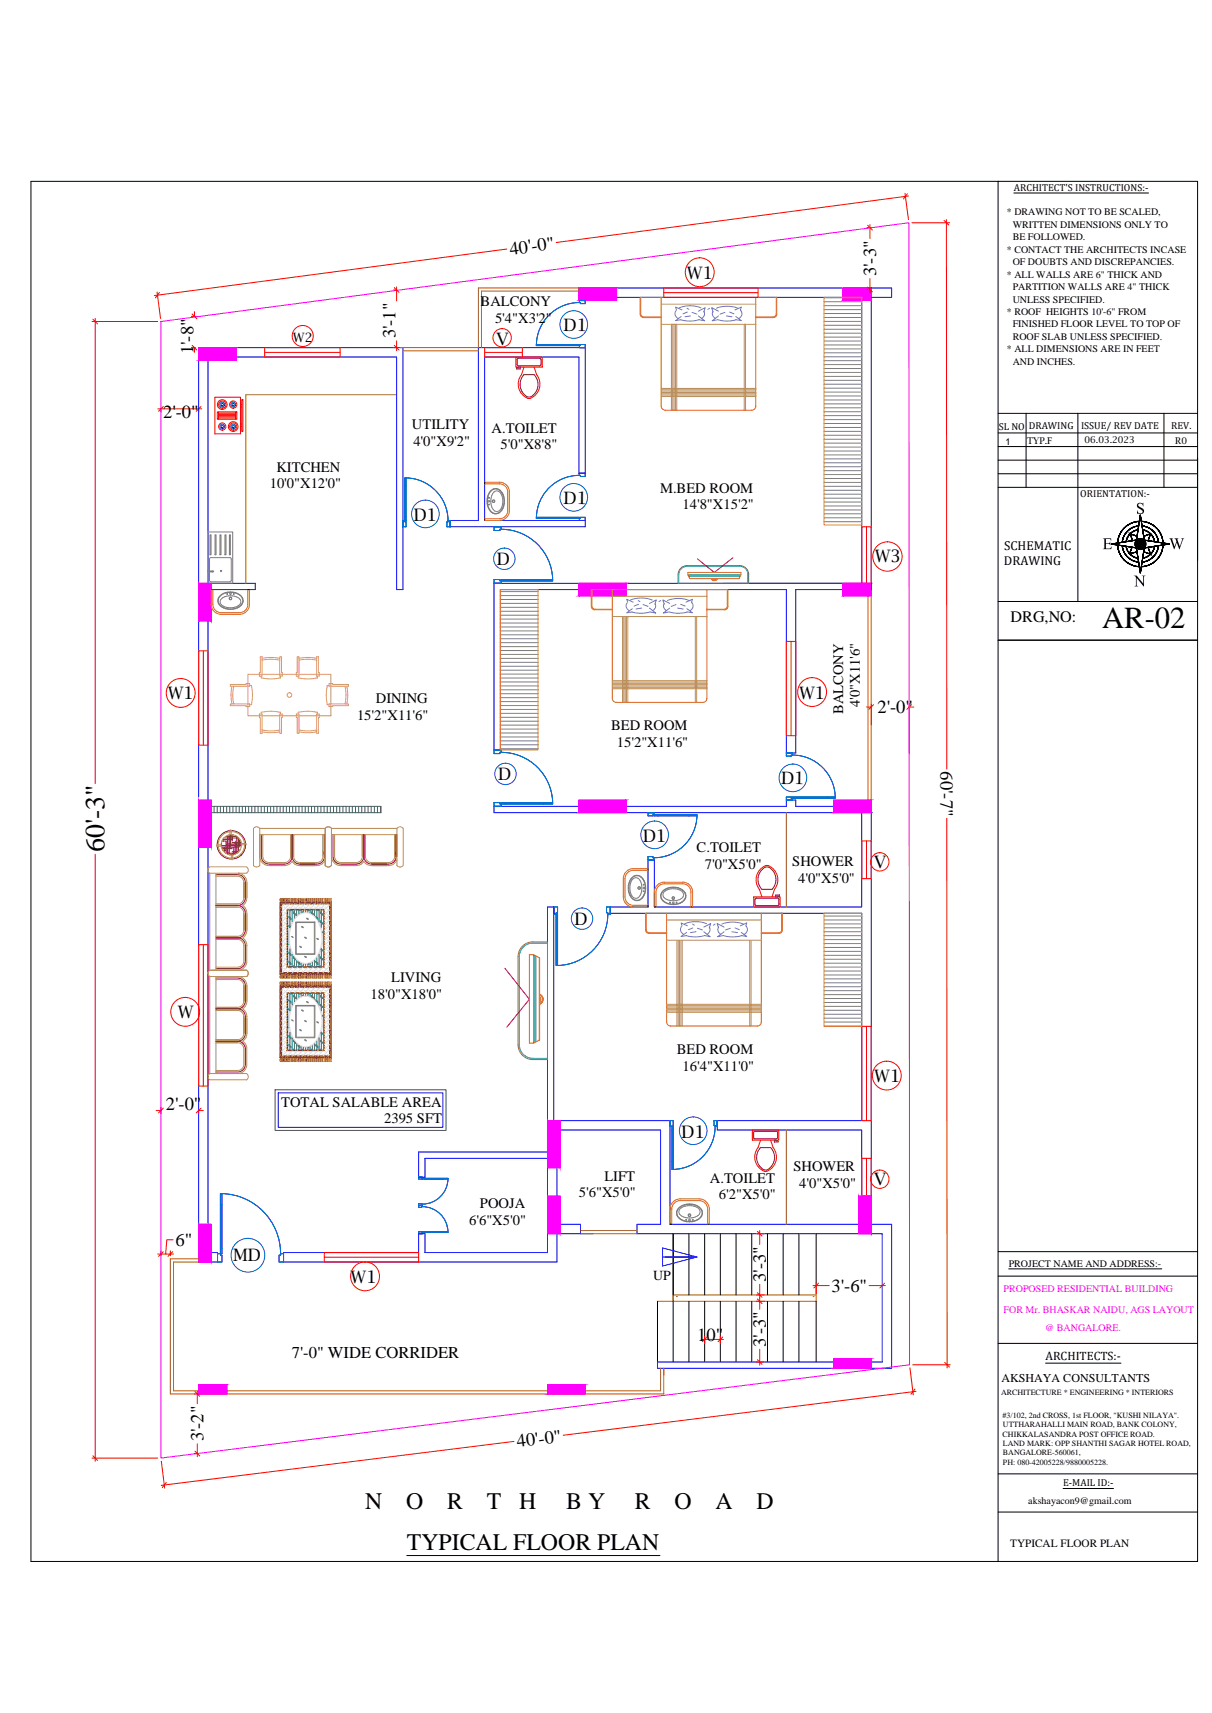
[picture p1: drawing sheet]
<svg xmlns="http://www.w3.org/2000/svg" width="841mm" height="1189mm" viewBox="0 0 841 1189" stroke-linecap="round" stroke-linejoin="round" font-family="sans-serif">
<defs><g id="words">
<text font-size="21.3" x="765" y="436">AR-02</text>
<text font-size="19.3" x="72" y="592" transform="rotate(-90 72 592)">60'-3&quot;</text>
<g font-size="16.5">
<text x="254" y="1047">N</text>
<text x="282" y="1047">O</text>
<text x="310" y="1047">R</text>
<text x="338" y="1047">T</text>
<text x="360" y="1047">H</text>
<text x="393" y="1047">B Y</text>
<text x="441" y="1047">R</text>
<text x="468" y="1047">O</text>
<text x="497" y="1047">A</text>
<text x="525" y="1047">D</text>
<text x="282" y="1076">TYPICAL FLOOR PLAN</text>
</g>
<g font-size="12.9">
<text x="354" y="177" transform="rotate(-7 354 177)">40'-0&quot;</text>
<text x="608" y="192" transform="rotate(-90 608 192)">3'-3&quot;</text>
<text x="275" y="235" transform="rotate(-90 275 235)">3'-1&quot;</text>
<text x="134" y="246" transform="rotate(-90 134 246)">1'-8&quot;</text>
<text x="113" y="290">2'-0&quot;</text>
<text x="609" y="495">2'-0&quot;</text>
<text x="653" y="535" transform="rotate(90 653 535)">60'-7&quot;</text>
<text x="115" y="771">2'-0&quot;</text>
<text x="122" y="865">6&quot;</text>
<text x="531" y="890" transform="rotate(-90 531 890)">3'-3&quot;</text>
<text x="577" y="896">3'-6&quot;</text>
<text x="484" y="931">10&quot;</text>
<text x="531" y="935" transform="rotate(-90 531 935)">3'-3&quot;</text>
<text x="141" y="1000" transform="rotate(-90 141 1000)">3'-2&quot;</text>
<text x="359" y="1004" transform="rotate(-7 359 1004)">40'-0&quot;</text>
</g>
<g font-size="11.9">
<text x="477" y="194">W1</text>
<text x="391" y="230" transform="rotate(1 391 230)">D1</text>
<text x="344" y="239">V</text>
<text x="391" y="350" transform="rotate(1 391 350)">D1</text>
<text x="287" y="362" transform="rotate(-1 287 362)">D1</text>
<text x="607" y="390">W3</text>
<text x="345" y="392">D</text>
<text x="116" y="485">W1</text>
<text x="554" y="485">W1</text>
<text x="346" y="542">D</text>
<text x="542" y="544" transform="rotate(1 542 544)">D1</text>
<text x="446" y="584" transform="rotate(-1 446 584)">D1</text>
<text x="607" y="602">V</text>
<text x="399" y="642">D</text>
<text x="123" y="707">W</text>
<text x="607" y="751">W1</text>
<text x="473" y="790" transform="rotate(-1 473 790)">D1</text>
<text x="607" y="822">V</text>
<text x="162" y="875">MD</text>
<text x="243" y="890">W1</text>
</g>
<text font-size="11.5" x="203" y="942">7'-0&quot; WIDE CORRIDER</text>
<text font-size="11.2" x="701" y="432">DRG,NO:</text>
<g font-size="10.1">
<text x="334" y="213">BALCONY</text>
<text x="344" y="224">5'4&quot;X3'2&quot;</text>
<text x="286" y="298">UTILITY</text>
<text x="341" y="300">A.TOILET</text>
<text x="287" y="309">4'0&quot;X9'2&quot;</text>
<text x="347" y="312">5'0&quot;X8'8&quot;</text>
<text x="192" y="327">KITCHEN</text>
<text x="187" y="339">10'0&quot;X12'0&quot;</text>
<text x="458" y="342">M.BED ROOM</text>
<text x="474" y="353">14'8&quot;X15'2&quot;</text>
<text x="261" y="488">DINING</text>
<text x="597" y="491" transform="rotate(-90 597 491)">4'0&quot;X11'6&quot;</text>
<text x="585" y="496" transform="rotate(-90 585 496)">BALCONY</text>
<text x="248" y="499">15'2&quot;X11'6&quot;</text>
<text x="424" y="507">BED ROOM</text>
<text x="428" y="518">15'2&quot;X11'6&quot;</text>
<text x="483" y="591">C.TOILET</text>
<text x="489" y="603">7'0&quot;X5'0&quot;</text>
<text x="550" y="601">SHOWER</text>
<text x="554" y="613">4'0&quot;X5'0&quot;</text>
<text x="271" y="682">LIVING</text>
<text x="257" y="693">18'0&quot;X18'0&quot;</text>
<text x="470" y="732">BED ROOM</text>
<text x="474" y="743">16'4&quot;X11'0&quot;</text>
<text x="195" y="768">TOTAL SALABLE AREA</text>
<text x="267" y="779">2395 SFT</text>
<text x="551" y="813">SHOWER</text>
<text x="419" y="820">LIFT</text>
<text x="493" y="821">A.TOILET</text>
<text x="555" y="824">4'0&quot;X5'0&quot;</text>
<text x="402" y="831">5'6&quot;X5'0&quot;</text>
<text x="499" y="832">6'2&quot;X5'0&quot;</text>
<text x="333" y="839">POOJA</text>
<text x="326" y="850">6'6&quot;X5'0&quot;</text>
</g>
<text font-size="9.7" x="453" y="888">UP</text>
<g font-size="8.9">
<text x="203" y="237">W2</text>
<text x="697" y="382">SCHEMATIC</text>
<text x="697" y="392">DRAWING</text>
</g>
<text font-size="8.4" x="726" y="944">ARCHITECTS:-</text>
<text font-size="8.3" x="695" y="959">AKSHAYA CONSULTANTS</text>
<text font-size="7.8" x="701" y="1073">TYPICAL FLOOR PLAN</text>
<g font-size="7">
<text x="704" y="132">ARCHITECT'S INSTRUCTIONS:-</text>
<text x="693" y="298">SL NO</text>
<text x="714" y="298">DRAWING</text>
<text x="750" y="298">ISSUE/ REV DATE</text>
<text x="813" y="298">REV.</text>
<text x="750" y="345">ORIENTATION:-</text>
<text x="738" y="1031">E-MAIL ID:-</text>
</g>
<g font-size="6.9">
<text x="699" y="149">* DRAWING NOT TO BE SCALED,</text>
<text x="703" y="158">WRITTEN DIMENSIONS ONLY TO</text>
<text x="703" y="167">BE FOLLOWED.</text>
<text x="699" y="175">* CONTACT THE ARCHITECTS INCASE</text>
<text x="703" y="184">OF DOUBTS AND DISCREPANCIES.</text>
<text x="699" y="193">* ALL WALLS ARE 6&quot; THICK AND</text>
<text x="703" y="201">PARTITION WALLS ARE 4&quot; THICK</text>
<text x="703" y="210">UNLESS SPECIFIED.</text>
<text x="699" y="219">* ROOF HEIGHTS 10'-6&quot; FROM</text>
<text x="703" y="227">FINISHED FLOOR LEVEL TO TOP OF</text>
<text x="703" y="236">ROOF SLAB UNLESS SPECIFIED.</text>
<text x="699" y="245">* ALL DIMENSIONS ARE IN FEET</text>
<text x="703" y="253">AND INCHES.</text>
<text x="700" y="879">PROJECT NAME AND ADDRESS:-</text>
<text x="714" y="1044">akshayacon9@gmail.com</text>
</g>
<g font-size="6.9" fill="#f0f">
<text x="696" y="897">PROPOSED RESIDENTIAL BUILDING</text>
<text x="696" y="911">FOR Mr. BHASKAR NAIDU, AGS LAYOUT</text>
<text x="725" y="924">@ BANGALORE.</text>
</g>
<text font-size="6.6" x="698" y="309">1</text>
<g font-size="6.4">
<text x="713" y="308">TYP.F</text>
<text x="753" y="308">06.03.2023</text>
<text x="815" y="308">R0</text>
</g>
<g font-size="5.5">
<text x="695" y="969">ARCHITECTURE * ENGINEERING * INTERIORS</text>
<text x="696" y="984">#3/102, 2nd CROSS, 1st FLOOR, &quot;KUSHI NILAYA&quot;.</text>
<text x="696" y="991">UTTHARAHALLI MAIN ROAD, BANK COLONY,</text>
<text x="696" y="997">CHIKKALASANDRA POST OFFICE ROAD.</text>
<text x="696" y="1003">LAND MARK: OPP SHANTHI SAGAR HOTEL ROAD,</text>
<text x="696" y="1010">BANGALORE-560061,</text>
<text x="696" y="1017">PH: 080-42005228/9880005228.</text>
</g>
</g></defs>
<!-- layer: WAL -->
<g fill="none" stroke="#f00" stroke-width=".69">
<path d="M628 134l2 18M630 136l-244 32M602 158h1M604 156v10M633 155h26M657 152v382M352 173l-245 32M275 199v10M604 193v10M109 203l2 18M133 220h3M135 216v4"/>
<path d="M273 201h2M602 201h.1M64 223h45M66 221v323M275 237v6M133 241h3M135 241v4M273 241h2M109 284h31M112 283v3M138 283v3M601 491h4"/>
<path d="M605 489v14M631 489v34M631 491h3M657 568v381M66 593v421M108 771h4M112 768v5M138 772v1M138 771h3M525 856h5M527 854v10M109 870h11"/>
<path d="M112 868v4M118 868v4M120 860h-4l-1 10M525 899h5M527 891v18M525 903h5M487 930h15M489 927v5M500 927v5M527 936v11M525 945h5M631 949l3 19"/>
<path d="M659 947h-26M135 967h1M137 965v9M636 966l-245 30M64 1012h45M112 1014l2 19M135 1009h.1M137 1002v9M357 1000l-245 31"/>
</g>
<!-- layer: A_DIMENSION -->
<g fill="none" stroke="#f00" stroke-width=".69">
<path d="M630 134l-3 4M602 156l3 4M655 153l3 3M274 200l3 3M602 199l3 4M111 203l-3 4M133 218l4 3M64 222l4 3M133 240l4 3M274 240l3 3M113 282l-3 3M140 282l-4 3"/>
<path d="M606 489l-3 3M633 489l-4 3M113 769l-3 3M140 769l-4 3M526 855l3 3M113 869l-3 3M120 869l-3 3M526 897l3 3M568 891l-3 3M614 891l-3 3M526 901l3 4M491 928l-4 3"/>
<path d="M501 928l-3 3M526 944l3 3M656 946l3 3M135 966l4 3M635 964l-3 4M64 1010l4 4M135 1007l4 3M115 1029l-2 3"/>
</g>
<!-- layer: WAL -->
<g fill="none" stroke="#00f" stroke-width=".69">
<path d="M598 206h-192v3h-4v-9h217v6h-14M598 207v198M605 201v208h-53v114h-6v-114h-199v111h-4v-115h262M144 241h.1M332 241h74v88h-4v-81h-66v113h70v5h-94v-5h20zM402 361h.1M144 405v-157h131v161h5v-168h-142v312M144 409h.1M144 405h.1M144 405h33v4h-33M144 409v151M138 557v319h13v-7h-7v-305"/>
<path d="M605 564h.1M384 634v-5h-4v240h-85v-13h-4v13h-94v7h189v-20h26M384 634h.1M384 634v144h81v72h133v-66h-100v-6h100v-144h-174v-5h26v-32h4v32h144v-65h-255v-4h203v-5h6v5h53v290h14v100h-163v-5h156v-89h-170v-6h16v-66h-72v66h17v6M193 758h114v24h-114zM380 800h-89v17h4v-13h85M460 872v-6l24 6h-24v7l24-7h-23"/>
</g>
<!-- layer: 0 -->
<path d="M275 274h-104v131" fill="none" stroke="#959500" stroke-width=".69"/>
<!-- layer: WAL -->
<g fill="none" stroke="#397247" stroke-width=".69">
<path d="M144 560h120v4h-120M149 560v4M151 560v4M153 560v4M155 560v4M157 560v4M159 560v4M162 560v4M164 560v4M166 560v4M168 560v4M170 560v4"/>
<path d="M173 560v4M175 560v4M177 560v4M179 560v4M181 560v4M183 560v4M186 560v4M188 560v4M190 560v4M192 560v4M194 560v4M197 560v4"/>
<path d="M199 560v4M201 560v4M203 560v4M205 560v4M207 560v4M210 560v4M212 560v4M214 560v4M216 560v4M218 560v4M221 560v4M223 560v4"/>
<path d="M225 560v4M227 560v4M229 560v4M231 560v4M234 560v4M236 560v4M238 560v4M240 560v4M242 560v4M244 560v4M247 560v4M249 560v4"/>
<path d="M251 560v4M253 560v4M255 560v4M258 560v4M260 560v4M262 560v4M264 560v4M191 756h119v29h-119z"/>
</g>
<!-- layer: 0 -->
<g fill="none" stroke="#b85c00" stroke-width=".69">
<path d="M402 200h-70v41h-55M402 202h-68v39M280 243h52M602 409v151M605 409v151M546 564v65M546 784v66M403 856h39M403 854h39M138 874h-20v93h343v-17M138 876h-18v89h338v-15M469 900h.1"/>
<path d="M564 900h.1M566 899h-99v4M566 898v5h-110"/>
</g>
<!-- layer: WAL -->
<g fill="none" stroke="#000" stroke-width=".69">
<path d="M467 856v89M478 856v43M489 856v43M500 856v43M511 856v43M522 856v43M533 856v43M543 856v43M554 856v43M566 856v42M456 903v42M478 903v42"/>
<path d="M489 903v42M500 903v42M511 903v42M522 903v42M533 903v42M543 903v42M554 903v42M566 903v42"/>
</g>
<!-- layer: FURN -->
<g fill="none" stroke="#5c8ab8" stroke-width=".69">
<path d="M469 216a4 4 0 0 0 2 5M473 220l-4 3 4-1M473 215l-4-2v2M477 214l1 1M477 217l-3 1M479 219l-4 1M480 217l4 1M485 216l4-2-1 3M485 219l4 4a13 13 0 0 0-8 0h-4l-5-1M486 214a20 20 0 0 0-15 0M488 216l1 1a4 4 0 0 1-2 4M492 214l-1 1"/>
<path d="M495 216l-1 1a4 4 0 0 0 2 4M497 214a20 20 0 0 1 15 0M499 216l-5-2 1 3M499 219l-5 4a13 13 0 0 1 8 0h5l4-1M503 217l-3 1M504 219l4 1M506 217l3 1M510 215l4-2v3a4 4 0 0 1-1 5M511 220l3 3-3-1M435 418a4 4 0 0 0 2 6M439 418l-4-2 1 2M443 417l1 1"/>
<path d="M443 419l-3 2M446 420l4 1M451 419l4-3-1 3M453 416a21 21 0 0 0-16 1M455 419a4 4 0 0 1-2 5M458 417l-1 1M461 419a4 4 0 0 0 1 5M463 417a20 20 0 0 1 15 0M465 419l-5-3 1 3M469 420l-3 1M472 419l3 2M476 418l4-2v2"/>
<path d="M480 418a4 4 0 0 1-1 6M439 422l-4 3h4M445 422l-4 1M451 422l4 3a19 19 0 0 0-10 1l-7-1M465 422l-5 3a20 20 0 0 1 11 1l6-1M470 422l4 1M477 422l3 3h-3M473 643a4 4 0 0 0 1 6M476 647l-3 3 3-1M477 643l-4-2v2M481 641l1 1M481 644l-3 1"/>
<path d="M483 647h-4M484 644l3 1M488 643l5-2-1 3M488 647l5 3a19 19 0 0 0-11 0l-6-1M490 641a20 20 0 0 0-15 0M492 644h1a4 4 0 0 1-2 4M496 641l-1 1M499 644h-1a4 4 0 0 0 2 4M501 641a20 20 0 0 1 15 1M502 643l-4-2 1 3M502 647l-4 3a20 20 0 0 1 10 0l7-1M507 644l-4 1"/>
<path d="M508 647h4M510 644l3 1M514 643l4-2v2a4 4 0 0 1-2 6M514 647l4 3-4-1"/>
</g>
<g fill="none" stroke="#dd6e00" stroke-width=".69">
<path d="M445 206v12v1l2 1h12M459 206v76v2l3 1h60M524 206v76l-1 2-1 1M539 206v12l-1 1-2 1M459 220h-12h-2l-1-2v-12h95v12l-1 2h-1h-13M524 220h12M336 335h11a7 7 0 0 1 6 7v12a7 7 0 0 1-6 7h-11M336 336h11a6 6 0 0 1 5 6v12a6 6 0 0 1-5 6h-11M147 409v10a7 7 0 0 0 6 7h13a7 7 0 0 0 7-7M148 409v10a6 6 0 0 0 5 6h13a6 6 0 0 0 6-6v-10M173 409v10M411 409v11l1 2 1 1h12"/>
<path d="M425 409v76M491 409v76l-1 1-2 1h-60h-2l-1-2M505 409v11l-1 2-2 1h-11M410 421v-12h95v12M410 421l1 1 1 1h13M505 421v1l-2 1h-12M439 603h11M439 603a7 7 0 0 0-6 7v13a7 7 0 0 0 6 6h11M450 604h-11a6 6 0 0 0-5 6v13a6 6 0 0 0 5 5M439 628h11M448 634v11M454 629v-10a7 7 0 0 1 7-7h13a7 7 0 0 1 7 7v10"/>
<path d="M455 629v-10a6 6 0 0 1 6-6h13a6 6 0 0 1 5 6v10M463 634v75v2l2 1h60M528 634v75l-1 2-1 1M542 634v11M448 645l1 2h1h13M463 648h-13l-1-1-1-2v-11h95v12l-1 1-1 1M528 648h12M542 645v2h-1h-13M465 850v-11a7 7 0 0 1 7-7h13a7 7 0 0 1 7 7v11M466 850v-11a6 6 0 0 1 6-6h13a6 6 0 0 1 6 6v11"/>
</g>
<g fill="none" stroke="#b88a5c" stroke-width=".69">
<path d="M459 211h65M459 225h65M466 225v60M467 225v60M468 225v60M469 225v60M470 225v60M516 225v60M517 225v60M459 270h65M459 271h65M459 272h65"/>
<path d="M459 273h65M459 274h65M459 275h65M425 414h66M425 428h66M432 428v59M433 428v59M434 428v59M435 428v59M436 428v59M482 428v59M483 428v59"/>
<path d="M425 472h66M425 473h66M425 474h66M425 475h66M425 476h66M425 477h66M425 478h66M463 638h65M463 653h65M470 653v59M471 653v59M472 653v59"/>
<path d="M473 653v59M520 653v59M521 653v59M463 697h65M463 698h65M463 699h65M463 700h65M463 701h65M463 702h65M463 703h65"/>
</g>
<!-- layer: Furniture -->
<g fill="none" stroke="#004a95" stroke-width=".69">
<circle cx="154" cy="296" r="1.7"/>
<circle cx="154" cy="281" r="1.7"/>
<circle cx="154" cy="296" r=".8"/>
<circle cx="154" cy="281" r=".8"/>
<circle cx="162" cy="296" r="1.7"/>
<circle cx="162" cy="281" r="1.7"/>
<circle cx="162" cy="296" r=".8"/>
<circle cx="162" cy="281" r=".8"/>
</g>
<!-- layer: dim -->
<g fill="none" stroke="#f00" stroke-width=".69">
<path d="M358 248h18v7h-18zM364 255l-2 5M371 255l1 5a10 10 0 0 1-5 17 11 11 0 0 1-5-17M149 276h18v25h-18zM168 277h1v22h-1zM151 286h13v5h-13zM152 286v5M152 290h12M152 289h12M152 288h12M152 287h12M164 286v5"/>
<path d="M167 294h1M167 296h1M167 282h1M167 281h1M523 622h18v7h-18zM529 622l-2-5a10 10 0 0 1 6-16 10 10 0 0 1 4 16l-1 5M522 784h18v7h-18zM528 791l-2 5a10 10 0 0 0 6 17 11 11 0 0 0 4-17l-1-5"/>
<circle cx="154" cy="281" r="2.5"/>
<circle cx="154" cy="296" r="2.5"/>
<circle cx="154" cy="281" r="3"/>
<circle cx="162" cy="296" r="2.5"/>
<circle cx="162" cy="281" r="2.5"/>
<circle cx="162" cy="296" r="3"/>
</g>
<!-- layer: Furniture -->
<g fill="none" stroke="#808080" stroke-width=".69">
<path d="M144 369h17v36h-17zM146 371v14zM149 371h1v14h-1zM153 371v14zM156 371h1v14h-1zM159 371h1v14h-1zM144 396h3v1h-3zM147 396h1v1h-1zM159 387h-13l-1 1 1 16h13M160 387v1v15v1"/>
<circle cx="153" cy="396" r=".4"/>
</g>
<!-- layer: WINDOWS -->
<g fill="none" stroke="#f00" stroke-width=".69">
<path d="M461 200h65v6h-65zM461 203h65M184 241h52v7h-52zM184 245h52M336 241h26v7h-26zM336 245h26M598 366h7v39h-7zM601 366v39M138 452h6v65h-6zM141 452v65M546 445h6v66h-6zM549 445v66"/>
<path d="M598 584h7v26h-7zM601 584v26M138 656h6v98h-6zM141 656v98M598 712h7v66h-7zM601 712v66M598 804h7v26h-7zM601 804v26M225 869h66v7h-66zM225 873h66"/>
<circle cx="486" cy="189" r="10"/>
<circle cx="210" cy="233" r="7"/>
<circle cx="348" cy="234" r="6"/>
<circle cx="616" cy="386" r="10"/>
<circle cx="125" cy="481" r="10"/>
<circle cx="564" cy="480" r="10"/>
<circle cx="611" cy="598" r="6"/>
<circle cx="129" cy="702" r="10"/>
<circle cx="615" cy="746" r="10"/>
<circle cx="611" cy="818" r="6"/>
<circle cx="253" cy="886" r="10"/>
</g>
<!-- layer: COL -->
<g fill="none" stroke="#950025" stroke-width=".69">
<path d="M360 254h14M360 249h14M360 249l-1 1v3l1 1M360 255h-2v1h3v-1M375 249v4v1M364 260h7a9 9 0 0 1-4 16 9 9 0 0 1-3-16zM529 617a9 9 0 0 1 3-15 9 9 0 0 1 4 15M529 617h7M524 624v4M524 624l1-1h15l1 1M524 628l1 1h15l1-1M538 622v-1h3v1h-2"/>
<path d="M540 624v4M523 790v-4l1-1h15l1 1v4M537 791v2h3v-1h-2v-1M540 789l-1 1h-15l-1-1M533 812a10 10 0 0 0 2-16h-7a9 9 0 0 0 3 16h2"/>
</g>
<!-- layer: A-FURN-FIXT -->
<g fill="none" stroke="#dd8a6e" stroke-width=".69">
<path d="M181 456h1v13h-2v-2h1zM182 458l6-1 6 1M182 457l6-1 6 1M194 456h1v11h1v2h-2zM206 456h1v13h-1v-2zM207 458l7-1 6 1M207 457l7-1 6 1M220 456h1v11h1v2h-2zM160 475h11v-1h2v2h-13zM161 476l-1 6 1 7M162 476v6v7M172 468h58v29h-58z"/>
<path d="M173 476h2a35 35 0 0 1 0 13h-2M181 469v2a33 33 0 0 0 14 0v-2M207 469v2a33 33 0 0 0 13 0v-2M228 474h3v1h11v1h-14zM228 476h-1a33 33 0 0 0 0 13h1M239 476l1 6-1 7M241 476v6v7M160 489h13v1h-2h-11zM180 496h2v13h-1v-11h-1zM181 496v-2a33 33 0 0 1 14 0v2M194 496h2v2h-1v11h-1zM206 496h1v13h-1v-11z"/>
<path d="M207 496v-2a33 33 0 0 1 13 0v2M220 496h2v2h-1v11h-1zM228 489h14v1h-11h-3zM182 507h6h6M182 508l6 1 6-1M207 507h7h6M207 508l7 1 6-1"/>
<circle cx="201" cy="482" r="1.6"/>
</g>
<!-- layer: door -->
<g fill="none" stroke="#006edd" stroke-width=".69">
<path d="M402 209h4v2h-3v-1h-1zM402 210a30 30 0 0 0-30 29M372 239h30v2h4v-2h-3v1h-31zM378 239v1M378 239h21M399 239v1M281 332h1v29h-2v5h2v-4h-1zM281 337h1M281 337v22M282 332a30 30 0 0 1 29 29M402 329h4v2h-3v-1h-1zM402 330a30 30 0 0 0-30 29"/>
<path d="M281 359h1M372 359h30v2h4v-2h-3v1h-31zM378 359h21M378 359v1M399 359v1M310 362h1v-1h1v5h-2zM343 366h5v1h-1v1h-4zM348 367a36 36 0 0 1 36 35M343 402v3h5v-3h36v1h-37v-1zM351 402v1M351 403h26M377 402v1"/>
<path d="M343 520h5v2h-1v1h-4zM348 522a36 36 0 0 1 36 35M546 523h4v1h-1v1h-3zM550 524a30 30 0 0 1 30 29M343 557v3h5v-3h36v1h-37v-1zM351 557h26M351 557v1M377 557v1M546 553v2h4v-2h30v1h-31v-1zM552 553h22M552 553v1M574 553v1"/>
<path d="M450 564v2h3v-1h31v1h-30v-2zM457 566h21M457 565v1M478 565v1M484 566a30 30 0 0 1-30 29M450 595h3h1v2h-4zM384 629v5h3v36h-1v-37h1v-4zM386 638h1M387 638v26M421 629h3v5h-2v-1h-1zM422 634a36 36 0 0 1-35 36M386 664h1"/>
<path d="M465 778v4h2v30h-1v-31h1v-3zM495 778h3v4h-2v-1h-1zM466 785h1M467 785v21M496 782a30 30 0 0 1-29 30M291 817v1h2h18h-18v-1zM295 818h13M295 818h.1M308 818h.1M311 818a18 18 0 0 1-18 18M466 806h1M153 828h1v42h-3v6h3v-5h-1z"/>
<path d="M153 836h1M154 836v30M154 828a42 42 0 0 1 41 42M291 837h2M293 836v1M293 836l-2-1v3l2-1M293 837a18 18 0 0 1 18 18M291 855v1h2v-1h18zM295 855h.1M308 855h.1M153 866h1M194 871h1v-1h2v6h-3z"/>
<circle cx="398" cy="225" r="10"/>
<circle cx="295" cy="357" r="10"/>
<circle cx="398" cy="345" r="10"/>
<circle cx="350" cy="388" r="7"/>
<circle cx="351" cy="537" r="7"/>
<circle cx="550" cy="540" r="10"/>
<circle cx="454" cy="579" r="10"/>
<circle cx="404" cy="638" r="7"/>
<circle cx="481" cy="785" r="10"/>
<circle cx="172" cy="871" r="12"/>
</g>
<!-- layer: DWV -->
<path d="M519 399v6M520 399a6 6 0 0 0-7-6h-36a6 6 0 0 0-6 6v6M370 654h10M370 654a10 10 0 0 0-10 10M360 664v61a10 10 0 0 0 10 10h10" fill="none" stroke="#955d4a" stroke-width=".69"/>
<path d="M477 393a6 6 0 0 0-6 6v6M477 393h36M477 399h37M478 400h36M513 393a6 6 0 0 1 6 6M519 399v6M380 655h-10a9 9 0 0 0-10 9v61M370 663v61M371 663v61M372 663v60M360 725a9 9 0 0 0 10 9M370 735h10" fill="none" stroke="#00b88a" stroke-width=".69"/>
<path d="M509 387l-13 10-12-9M170 612v11M350 672l17 22-15 19M170 684v11" fill="none" stroke="#b8002e" stroke-width=".69"/>
<g fill="none" stroke="#dd6e00" stroke-width=".69">
<path d="M477 397h37v2l-1 3h-34l-2-3zM479 401h34M494 402a2.3 2.3 0 0 0 2 1 2.3 2.3 0 0 0 2-1M494 402a2.1 2.1 0 0 0 2 1 2.1 2.1 0 0 0 2-1M494 402h.1M494 402v1M495 402v1M495 402h1h1M495 403h.1M495 402h1h-1M495 402h1M496 403h.1"/>
<path d="M496 402h.1M497 403h.1M497 402v1M497 402h.1M367 663h3l4 2v57l-4 2h-3zM374 665v57M374 690h1M374 697h1M374 690a4 4 0 0 1 3 3 4 4 0 0 1-3 4M375 690a3 3 0 0 1 1 3 3 3 0 0 1-1 4M375 692v1v2M375 692l-1 2"/>
<path d="M375 696h1M375 695l-1-1 1 1M375 692l-1 2 1-1M375 691h1M375 694h-1h1M375 693l-1 1 1-1M376 696h.1M376 691h.1M376 695h.1M376 692h.1M376 695h1M376 692h1"/>
<path d="M376 693h1M376 694h1"/>
</g>
<g fill="none" stroke="#808080" stroke-width=".69">
<path d="M471 405h48M202 579v15M224 579v15M251 579v15M274 579v15M208 599h12M258 599h12M169 612v11M150 629h15M169 634v12M150 652h15M380 654v81"/>
<path d="M169 684v11M150 701h15M169 706v11M150 724h15"/>
</g>
<!-- layer: POI -->
<g fill="none" stroke="#808080" stroke-width=".69">
<path d="M339 348h.1M339 346h.1M339 350h.1M340 341a5 5 0 0 1 5-2 5 5 0 0 1 4 4 9 9 0 0 1-5 14 7 7 0 0 1-6-9v-4zM341 341a5 5 0 0 1 5-1 5 5 0 0 1 3 4 9 9 0 0 1-4 12 6 6 0 0 1-7-6l1-6zM343 341a4 4 0 0 1 6 4 8 8 0 0 1-4 10 8 8 0 0 1-4-10zM153 413a10 10 0 0 1 16 3 7 7 0 0 1-7 7 8 8 0 0 1-11-6v-2zM153 413a11 11 0 0 1 15 2 6 6 0 0 1-6 8 8 8 0 0 1-11-6l1-2zM154 416a10 10 0 0 1 13 0 5 5 0 0 1-6 6 7 7 0 0 1-8-4zM160 415h.1M160 411h.1M162 412h.1"/>
<path d="M438 609a5 5 0 0 1 6-1 5 5 0 0 1 4 5 9 9 0 0 1-5 12 7 7 0 0 1-7-7v-5zM438 610a5 5 0 0 1 5-2 5 5 0 0 1 4 4 10 10 0 0 1-3 12 6 6 0 0 1-8-6l1-5zM439 610a4 4 0 0 1 6 3 8 8 0 0 1-4 11 8 8 0 0 1-3-12zM447 614h.1M447 619h.1M460 618a10 10 0 0 1 16 3 7 7 0 0 1-7 7 8 8 0 0 1-11-6l1-2zM460 618a10 10 0 0 1 16 3 6 6 0 0 1-7 6 8 8 0 0 1-10-6zM461 619a10 10 0 0 1 13 1 5 5 0 0 1-5 5 7 7 0 0 1-9-4zM469 627h.1M471 839a11 11 0 0 1 16 1 6 6 0 0 1-5 8 10 10 0 0 1-13-5v-2zM471 839a11 11 0 0 1 16 1 6 6 0 0 1-5 7 9 9 0 0 1-12-5zM472 839a10 10 0 0 1 13 1 5 5 0 0 1-5 5 8 8 0 0 1-9-4z"/>
<path d="M478 844a.9 .9 0 0 1 0-1 .9 .9 0 0 1 1 0 .9 .9 0 0 1-1 1M478 844a.8 .8 0 0 1 0-1 .8 .8 0 0 1 1 0 .8 .8 0 0 1-1 1M478 844h.1M478 847h.1M481 847h.1"/>
<circle cx="339" cy="348" r=".6"/>
<circle cx="339" cy="346" r=".3"/>
<circle cx="339" cy="350" r=".3"/>
<circle cx="342" cy="348" r=".8"/>
<circle cx="342" cy="348" r=".9"/>
<circle cx="158" cy="412" r=".3"/>
<circle cx="160" cy="415" r=".9"/>
<circle cx="160" cy="412" r=".6"/>
<circle cx="160" cy="415" r=".7"/>
<circle cx="162" cy="412" r=".3"/>
<circle cx="444" cy="616" r=".9"/>
<circle cx="444" cy="616" r=".8"/>
<circle cx="447" cy="614" r=".3"/>
<circle cx="447" cy="619" r=".3"/>
<circle cx="447" cy="616" r=".6"/>
<circle cx="465" cy="626" r=".3"/>
<circle cx="467" cy="627" r=".6"/>
<circle cx="467" cy="623" r=".9"/>
<circle cx="467" cy="623" r=".8"/>
<circle cx="469" cy="626" r=".3"/>
<circle cx="476" cy="846" r=".3"/>
<circle cx="478" cy="847" r=".6"/>
<circle cx="481" cy="846" r=".3"/>
</g>
<!-- layer: Furniture -->
<path d="M336 335v1M336 360v1M147 409h1M172 409h1M450 603v1M450 628v1M454 629h1M479 629h2M465 850h1M491 850h1" fill="none" stroke="#000" stroke-width=".69"/>
<!-- layer: TEXT1 -->
<path d="M789 350l2-1h2v3v-2l-1-1-2 1v1l4 3v1l-1 1-4 1v-3l2 2h1l1-1-1-1-3-2zM765 374h6v1l-1-1h-3v3h3v-1v3v-2h-3v4h3l2-2-1 2h-6l1-1v-6zM811 374h3h-1l2 5 1-3-1-2h3h-1l2 5 1-5h2h-1l-3 7-1-5-2 5-3-7zM787 399h2l4 6v-5l-1-1h3l-1 1v7l-5-6v5l1 1h-3l1-1v-6z" fill="#000"/>
<!-- layer: 0 -->
<g fill="#000" stroke="#000" stroke-width=".69">
<path d="M791 357l-2 18zM791 357l-2 18zM771 378l18-3zM771 377l18-2z"/>
<path d="M771 377l18 3zM771 378l18 2zM789 380l2 18zM789 380l2 18z"/>
<path d="M775 378l1 2zM776 378v2zM776 380v2zM776 380v2zM776 382v1zM776 382v1zM776 383l1 2zM777 383v2zM777 385l1 1zM777 385l1 1zM778 386l1 1zM778 386l1 1zM779 387l1 2zM779 387l1 2zM780 389l1 1zM780 389l1 1zM781 390l2 1zM781 390l2 1zM783 391l1 1zM783 391l1 1zM784 392h2zM784 392h2zM786 392l1 1zM786 392l1 1zM787 393h2zM787 393h2zM789 393h2zM789 393h2z"/>
<path d="M779 379v1zM779 379v1zM779 380v2zM779 380v2zM779 382l1 1zM779 382l1 1zM780 383l1 1zM780 383l1 1zM781 384v1zM781 384v1zM781 385l1 2zM781 385l1 2zM782 387l1 1zM782 386l1 2zM783 387l2 1zM783 387l2 1zM785 388l1 1zM785 388l1 1zM786 389l1 1zM786 389l1 1zM787 389l2 1zM787 389l2 1zM789 390h1zM789 390h1z"/>
<path d="M781 379l1 1zM781 379l1 1zM782 380v2zM782 380v2zM782 382l1 1zM782 382l1 1zM783 383v1zM783 383v1zM783 384l1 1zM783 384l1 1zM784 385h1zM784 385h1zM785 385l1 1zM785 385l1 1zM786 386l1 1zM786 386l1 1zM787 387h1zM787 387h1zM789 387h1zM789 387h1z"/>
<path d="M786 380l-2 4zM786 380l-2 4z"/>
<path d="M784 371l5 1zM784 370l5 2zM784 370l2 5zM784 370l2 5z"/>
<path d="M788 368h2zM788 368h2zM787 368h2zM787 368h2zM786 369l1-1zM786 369l1-1zM785 370l1-1zM785 370l1-1zM784 370h1zM784 370h1zM784 370l-1 1zM783 371h1zM783 371v1zM783 371v1zM783 372l-1 2zM783 372l-1 2zM782 374v1zM782 374v1zM782 375l-1 1zM782 375l-1 1z"/>
<path d="M789 365h1zM789 365h1zM787 366l2-1zM787 366l2-1zM786 366h1zM786 366h1zM785 367l1-1zM785 367l1-1zM783 368l2-1zM783 368l2-1zM782 369l1-1zM782 369l1-1zM782 369l-1 1zM781 370l1-1zM781 370v1zM781 370v1zM781 371l-1 1zM781 371l-1 1zM780 372l-1 2zM780 372l-1 2zM779 374v1zM779 374v1zM779 375v1zM779 375v1z"/>
<path d="M789 362h2zM789 362h2zM787 362h2zM787 362h2zM786 363l1-1zM786 363l1-1zM784 363h2zM784 363h2zM783 364h1zM783 364h1zM781 365l2-1zM781 365l2-1zM780 366l1-1zM780 366l1-1zM780 366l-1 2zM780 366l-1 2zM779 368l-1 1zM779 368l-1 1zM778 369l-1 1zM778 369l-1 1zM777 370l-1 2zM777 370l-1 2zM776 372v2zM777 372l-1 2zM776 374v1zM776 374v1zM776 375l-1 2zM776 375v2z"/>
<path d="M788 377h3zM788 377h3z"/>
<path d="M788 376l3 2zM788 376l3 2z"/>
<path d="M789 375l2 3zM789 375l2 3z"/>
<path d="M789 374l2 4zM789 374l2 4z"/>
<path d="M790 374l1 4zM790 374l1 4z"/>
<path d="M791 374v4zM791 374v4z"/>
<path d="M792 374l-1 4zM792 374l-1 4z"/>
<path d="M793 374l-2 4zM793 374l-2 4z"/>
<path d="M794 375l-3 3zM794 375l-3 3z"/>
<path d="M791 378l4-2zM791 378l4-2z"/>
<path d="M791 377h4zM791 378l4-1z"/>
<path d="M787 378l4-1zM787 377h4z"/>
<path d="M788 380l3-2zM788 379l3-1z"/>
<path d="M788 379l3-1zM788 379l3-2z"/>
<path d="M791 377h4zM791 378l4-1z"/>
<path d="M791 377l4 2zM791 378l4 1z"/>
<path d="M791 378l4 1zM791 378l4 2z"/>
<path d="M791 378l1 3zM791 378l1 3z"/>
<path d="M791 378v3zM791 378v3z"/>
<path d="M791 378l-1 3zM791 378l-1 3z"/>
<path d="M791 378l-2 3zM791 378l-2 3z"/>
<path d="M791 378l-2 2zM789 380l2-2z"/>
<path d="M791 378l3 2zM791 378l3 2z"/>
<path d="M791 378l2 3zM791 378l2 3z"/>
<path d="M794 372l4-2zM794 372l4-2z"/>
<path d="M791 357l3 18zM791 357l3 18z"/>
<path d="M794 375l17 2zM794 375l17 3z"/>
<path d="M798 370l-1 5zM798 370l-1 5z"/>
<path d="M797 380l1 5zM797 380l1 5zM794 383l4 2zM794 383l4 2z"/>
<path d="M801 375v1zM801 375v1zM801 374v1zM800 374l1 1zM800 372v2zM800 372v2zM799 371l1 1zM799 371l1 1zM798 370l1 1zM798 370l1 1zM797 370h1zM797 370l1 1zM796 369l1 1zM796 369l1 1zM795 368l1 1zM795 368l1 1zM794 368h1zM794 368h1zM793 368h1zM793 368h1z"/>
<path d="M804 375v1zM804 375v1zM803 374l1 1zM803 374l1 1zM803 372v2zM803 372v2zM802 371l1 1zM802 371l1 1zM801 370l1 1zM801 370l1 1zM800 369l1 1zM800 369l1 1zM799 368l1 1zM799 368l1 1zM798 367l1 1zM798 367l1 1zM797 366l1 1zM797 366l1 1zM795 366h2zM795 366h2zM794 365l1 1zM794 365l1 1zM792 365h2zM792 365h2z"/>
<path d="M807 375v2zM807 375v2zM807 374v1zM807 374v1zM806 372l1 2zM806 372l1 2zM805 370l1 2zM805 370l1 2zM805 369v1zM805 369v1zM804 368l1 1zM804 368l1 1zM802 366l2 2zM802 366l2 2zM801 365l1 1zM801 365l1 1zM800 364l1 1zM800 364l1 1zM798 363l2 1zM798 363l2 1zM797 363h1zM797 363l1 1zM795 362l2 1zM795 362l2 1zM794 362h1zM794 362h1zM792 362h2zM792 362h2z"/>
<path d="M784 384l5-1zM784 384l5-1z"/>
<path d="M794 380l-3 18zM794 380l-3 18zM794 380l17-3zM794 380l17-3z"/>
<path d="M792 393h2zM792 393h2zM794 393h1zM794 393h1zM795 393l2-1zM795 393l2-1zM797 392h1zM797 392h1zM798 392l2-1zM798 392l2-1zM800 391l1-1zM800 391l1-1zM801 390l1-1zM801 390l1-1zM802 389l2-2zM804 387l-2 2zM805 386l-1 1zM805 386l-1 1zM805 385v1zM805 385v1zM806 383l-1 2zM806 383l-1 2zM807 382l-1 1zM807 382l-1 1zM807 380v2zM807 380v2zM807 378v2zM807 378v2z"/>
<path d="M792 390h2zM792 390h2zM794 390h1zM794 390h1zM795 389h2zM795 389h2zM797 389l1-1zM797 389l1-1zM798 388h1zM798 388h1zM799 387h1zM799 387h1zM800 386l1-1zM801 385l-1 1zM802 384l-1 1zM802 384l-1 1zM803 383l-1 1zM803 383l-1 1zM803 382v1zM803 382v1zM804 380l-1 2zM804 380l-1 2zM804 379v1zM804 379v1z"/>
<path d="M793 387h1zM793 387h1zM794 387h1zM794 387h1zM795 387l1-1zM795 387l1-1zM796 386l1-1zM796 386l1-1zM797 385h1zM797 385h1zM798 385l1-1zM799 384l-1 1zM800 383l-1 1zM800 383l-1 1zM801 382l-1 1zM800 382v1zM801 380v2zM801 380l-1 2zM801 379v1zM801 379v1z"/>
</g>
<g fill="none" stroke="#000" stroke-width=".69">
<path d="M704 134h93M693 287h138M712 287v51M748 287v130M808 287v51M693 300h138M693 310h138M693 319h138M831 318v71M693 329h138M693 338h138M790 368a10 10 0 0 0-9 8"/>
<path d="M793 368a10 10 0 0 1 8 8M801 379a10 10 0 0 1-8 8M693 417h138M693 444h138M693 869h138M693 886h138M700 881h106M693 932h138M726 946h52M693 1023h138M738 1033h35M693 1049h138"/>
<path d="M282 1080h176"/>
<circle cx="791" cy="378" r="4"/>
</g>
<!-- layer: wall -->
<path d="M693 126h138v958h-138zM693 126h-672v958h672" fill="none" stroke="#000" stroke-width=".69"/>
<!-- layer: COL -->
<g fill="none" stroke="#f0f" stroke-width=".69">
<path d="M402 200h26v9h-26zM585 200h20v9h-20zM138 241h26v9h-26zM138 405h9v26h-9zM402 405h32v9h-32zM585 405h20v9h-20zM138 555h9v33h-9zM402 555h32v9h-32zM578 555h27v9h-27zM380 778h9v32h-9zM380 830h9v26h-9zM596 830h9v26h-9z"/>
<path d="M138 850h9v26h-9zM578 943h27v7h-27zM138 961h19v6h-19zM380 961h26v6h-26z"/>
</g>
<g fill="#f0f" stroke="#f0f" stroke-width=".69">
<path d="M596 830l9 26v-26zM596 830l9 26h-9z"/>
<path d="M138 850l9 26v-26zM138 850l9 26h-9z"/>
<path d="M380 830l9 26v-26zM380 830l9 26h-9z"/>
<path d="M402 564h32v-9zM402 555h32l-32 9z"/>
<path d="M585 414h20v-9zM585 405h20l-20 9z"/>
<path d="M585 209h20v-9zM585 200h20l-20 9z"/>
<path d="M402 209h26v-9zM402 200h26l-26 9z"/>
<path d="M578 950h27v-7zM578 943h27l-27 7z"/>
<path d="M138 555l9 33v-33zM138 555l9 33h-9z"/>
<path d="M138 405l9 26v-26zM138 405l9 26h-9z"/>
<path d="M402 414h32v-9zM402 405h32l-32 9z"/>
<path d="M578 564h27v-9zM578 555h27l-27 9z"/>
<path d="M380 778l9 32v-32zM380 778l9 32h-9z"/>
<path d="M138 967h19v-6zM138 961h19l-19 6z"/>
<path d="M380 961v6l26-6zM380 967l26-6v6z"/>
<path d="M138 250h26v-9zM138 241h26l-26 9z"/>
</g>
<!-- layer: 006 Hatch -->
<g fill="none" stroke="#808080" stroke-width=".69">
<path d="M572 207h26M572 209h26M572 212h26M572 215h26M572 218h26M572 220h26M572 223h26M572 226h26M572 229h26M572 231h26M572 234h26M572 237h26"/>
<path d="M572 239h26M572 242h26M572 245h26M572 248h26M572 250h26M572 253h26M572 256h26M572 258h26M572 261h26M572 264h26M572 267h26M572 269h26"/>
<path d="M572 272h26M572 275h26M572 278h26M572 280h26M572 283h26M572 286h26M572 288h26M572 291h26M572 294h26M572 297h26M572 299h26M572 302h26"/>
<path d="M572 305h26M572 308h26M572 310h26M572 313h26M572 316h26M572 318h26M572 321h26M572 324h26M572 327h26M572 329h26M572 332h26M572 335h26"/>
<path d="M572 338h26M572 340h26M572 343h26M572 346h26M572 348h26M572 351h26M572 354h26M572 357h26M572 359h26M572 362h26M347 411h26M347 413h26"/>
<path d="M347 416h26M347 419h26M347 422h26M347 424h26M347 427h26M347 430h26M347 432h26M347 435h26M347 438h26M347 441h26M347 443h26M347 446h26"/>
<path d="M347 449h26M347 451h26M347 454h26M347 457h26M347 460h26M347 462h26M347 465h26M347 468h26M347 471h26M347 473h26M347 476h26M347 479h26"/>
<path d="M347 481h26M347 484h26M347 487h26M347 490h26M347 492h26M347 495h26M347 498h26M347 501h26M347 503h26M347 506h26M347 509h26M347 511h26"/>
<path d="M347 514h26M347 517h26M347 520h26M572 636h26M572 638h26M572 641h26M572 644h26M572 647h26M572 649h26M572 652h26M572 655h26M572 658h26"/>
<path d="M572 660h26M572 663h26M572 666h26M572 668h26M572 671h26M572 674h26M572 677h26M572 679h26M572 682h26M572 685h26M572 688h26M572 690h26"/>
<path d="M572 693h26M572 696h26M572 698h26M572 701h26M572 704h26M572 707h26M572 709h26M572 712h26"/>
</g>
<!-- layer: 05 Furniture -->
<path d="M572 206h26v158h-26zM347 409h26v111h-26zM572 634h26v78h-26z" fill="none" stroke="#dda500" stroke-width=".69"/>
<!-- layer: BEAM -->
<path d="M564 892h11M566 890v8M603 892h11" fill="none" stroke="#f00" stroke-width=".69"/>
<!-- layer: WAL -->
<g fill="none" stroke="#950025" stroke-width=".69">
<path d="M158 580v13M159 579h3M159 579v13M160 579v9M161 579v5M181 579v15a5 5 0 0 0 6 6h10a5 5 0 0 0 6-6v-15v15a5 5 0 0 0 5 6h11M225 579v15M231 579v15a5 5 0 0 0 5 6h11a5 5 0 0 0 5-6v-15v15a5 5 0 0 0 6 6h11M275 579v15M154 587h14M154 588h11M154 584v4"/>
<path d="M154 584h3v8M154 589h7M155 590h2M155 583h6M155 582v2M155 582h10M156 588v4M157 581h8M157 586h11M159 593h3M161 591h5M161 585h6"/>
<path d="M161 592v1M162 588v5M163 584v9M164 580v12h-7M165 590h2M165 584h2M165 581v10M166 582v6M224 591a5 5 0 0 1 1 6 5 5 0 0 1-5 3h-12M274 591a5 5 0 0 1 0 6 5 5 0 0 1-4 3h-12M150 607h15a5 5 0 0 1 5 5v11M170 612v11a5 5 0 0 1-5 5h-15h15a5 5 0 0 1 5 6v12"/>
<path d="M170 635v11a5 5 0 0 1-5 5h-15h15a5 5 0 0 1 5 5v11a5 5 0 0 1-5 5h-15M150 679h15a5 5 0 0 1 5 5v11M170 684v11a5 5 0 0 1-5 5h-15h15a5 5 0 0 1 5 6v11M170 707v10a5 5 0 0 1-5 6h-15h15a5 5 0 0 1 5 5v11a5 5 0 0 1-5 5h-15"/>
<circle cx="161" cy="586" r="10"/>
</g>
<!-- layer: DWV -->
<g fill="none" stroke="#b88a5c" stroke-width=".69">
<path d="M161 579v-3h-1v3M176 575a2.7 2.7 0 0 1 4 0v26a2.7 2.7 0 0 1-4 0zM180 575h46M182 579v15a4 4 0 0 0 5 5h10a4 4 0 0 0 5-5v-15M224 579v15a4 4 0 0 1-4 5h-12M226 579h-46v15a6 6 0 0 0 7 7h11l3-2 2-1 1 1 3 2h12M226 575a2.7 2.7 0 0 1 4 0v26a2.7 2.7 0 0 1-4 0zM230 575h45M232 579v15a4 4 0 0 0 4 5h11a4 4 0 0 0 4-5v-15M274 579v15a4 4 0 0 1-4 5h-12M275 579h-45v15a6 6 0 0 0 6 7h12l3-2 1-1 2 1 3 2h12M276 575a2.7 2.7 0 0 1 4 0v26a2.7 2.7 0 0 1-5 0z"/>
<path d="M153 586h-2l-1 1h4M161 593v4v-1v-3M168 585l3 1h-1h-2M204 594v-15v15a4 4 0 0 0 4 5h11M226 597l-3 3-2 1h-13M254 594v-15v15a4 4 0 0 0 4 5h11M275 597l-2 3-2 1h-13M145 602h26a2.7 2.7 0 0 1 0 4h-25a2.7 2.7 0 0 1-1-4zM146 606v67M150 606v67h15a6 6 0 0 0 6-6v-12l-1-3-2-1 2-2 1-2v-12M150 608h15a4 4 0 0 1 4 4v11M165 606a6 6 0 0 1 6 6v11"/>
<path d="M169 612v11a4 4 0 0 1-4 4h-15h15M171 612v12l-1 3-2 1 2 2 1 3v13M150 629h15a4 4 0 0 1 4 5v12M169 635v11a4 4 0 0 1-4 4h-15h15M150 652h15a4 4 0 0 1 4 4v11a4 4 0 0 1-4 4h-15M145 674l26-1a2.7 2.7 0 0 1 0 5h-25a2.7 2.7 0 0 1-1-4zM146 678v67M150 678v67h15a6 6 0 0 0 6-6v-12v-2l-3-2 2-2 1-3v-11M150 680h15a4 4 0 0 1 4 4v11M165 678a6 6 0 0 1 6 6v11M169 684v11a4 4 0 0 1-4 4h-15h15M171 684v12v2l-3 2 2 2 1 2v13"/>
<path d="M150 701h15a4 4 0 0 1 4 5v11M169 707v10a4 4 0 0 1-4 5h-15h15M150 724h15a4 4 0 0 1 4 4v11a4 4 0 0 1-4 4h-15M145 745h26a2.7 2.7 0 0 1 0 4h-25a2.7 2.7 0 0 1-1-4z"/>
<circle cx="161" cy="586" r="7"/>
<circle cx="161" cy="586" r="9"/>
</g>
<!-- layer: WAL -->
<g fill="none" stroke="#dbdbdb" stroke-width=".69">
<path d="M197 637h.1M197 633h.1M197 630h.1M197 627l-2 2M199 638h.1M199 635h.1M199 631h.1M199 628h.1M199 640l-4 4M199 636l-4 4M199 633l-4 3M201 630h.1"/>
<path d="M201 627l-6 6M202 628h.1M204 630h.1M204 627l-3 4M206 636a9 9 0 0 1 15 3 24 24 0 0 1-3 28 10 10 0 0 1-15-5 25 25 0 0 1 3-26zM206 628h.1M206 636a9 9 0 0 1 15 4 24 24 0 0 1-4 27 9 9 0 0 1-14-5 24 24 0 0 1 3-26zM208 630h.1M208 627l-4 4M209 628h.1M211 630h.1M212 627l-4 4"/>
<path d="M213 628h.1M215 630h.1M215 627l-4 4M216 628h.1M218 630h.1M219 627l-4 4M220 628h.1M222 630h.1M222 627l-4 4M223 628h.1M225 637h.1M225 633h.1"/>
<path d="M225 630h.1M226 627l-4 4M227 638h.1M227 635h.1M227 631h.1M227 628h.1M229 639l-4 3M229 635l-4 4M229 632l-4 3M229 628l-4 4M197 658h.1M197 654h.1"/>
<path d="M197 651h.1M197 647h.1M197 644h.1M197 640h.1M199 660h.1M199 656h.1M199 653h.1M199 649h.1M199 646h.1M199 642h.1M199 647l-4 4M199 658l-4 3"/>
<path d="M199 654l-4 4M199 650l-4 4M199 643l-4 4M225 658h.1M225 654h.1M225 651h.1M225 647h.1M225 644h.1M225 640h.1M227 660h.1M227 656h.1M227 653h.1"/>
<path d="M227 649h.1M227 646h.1M227 642h.1M229 660l-4 3M229 656l-4 4M229 653l-4 3M229 649l-4 4M229 646l-4 3M229 642l-4 4M197 672h.1M197 669h.1M197 665h.1"/>
<path d="M197 661h.1M199 674h.1M199 670h.1M199 667h.1M199 663h.1M199 668l-4 4M199 665l-4 3M199 661l-4 4M200 671l-4 4M201 672h.1M202 674h.1M203 671l-4 4"/>
<path d="M204 672h.1M206 674h.1M207 671l-4 4M208 672h.1M209 674h.1M210 671l-4 4M211 672h.1M213 674h.1M214 671l-4 4M215 672h.1M216 674h.1M217 671l-3 4"/>
<path d="M218 672h.1M220 674h.1M221 671l-4 4M222 672h.1M223 674h.1M224 671l-3 4M225 672h.1M225 669h.1M225 665h.1M225 661h.1M227 674h.1M227 670h.1"/>
<path d="M227 667h.1M227 663h.1M229 674l-1 1M229 670l-5 5M229 667l-4 4M229 663l-4 4M197 698h.1M197 695h.1M197 691h.1M197 688h.1M197 685l-2 2M199 700h.1"/>
<path d="M199 696h.1M199 693h.1M199 689h.1M199 686h.1M199 698l-4 3M199 694l-4 4M199 691l-4 3M201 688h.1M201 685l-6 6M202 686h.1M204 688h.1M204 685l-3 4"/>
<path d="M206 693a9 9 0 0 1 15 4 24 24 0 0 1-3 28 10 10 0 0 1-15-5 25 25 0 0 1 3-27zM206 686h.1M206 694a9 9 0 0 1 15 4 24 24 0 0 1-4 27 9 9 0 0 1-14-5 24 24 0 0 1 3-26zM208 688h.1M208 685l-4 4M209 686h.1M211 688h.1M212 685l-4 4M213 686h.1M215 688h.1M215 685l-4 4M216 686h.1"/>
<path d="M218 688h.1M219 685l-4 4M220 686h.1M222 688h.1M222 685l-4 4M223 686h.1M225 698h.1M225 695h.1M225 691h.1M225 688h.1M226 685l-4 4M227 700h.1"/>
<path d="M227 696h.1M227 693h.1M227 689h.1M227 686h.1M229 697l-4 3M229 693l-4 4M229 689l-4 4M229 686l-4 4M197 719h.1M197 716h.1M197 712h.1M197 709h.1"/>
<path d="M197 705h.1M197 702h.1M199 718h.1M199 714h.1M199 711h.1M199 707h.1M199 703h.1M199 705l-4 4M199 719l-4 4M199 715l-4 4M199 712l-4 4M199 708l-4 4"/>
<path d="M199 701l-4 4M225 719h.1M225 716h.1M225 712h.1M225 709h.1M225 705h.1M225 702h.1M227 718h.1M227 714h.1M227 711h.1M227 707h.1M227 703h.1"/>
<path d="M229 718l-4 3M229 714l-4 4M229 711l-4 3M229 707l-4 4M229 704l-4 3M229 700l-4 4M197 730h.1M197 726h.1M197 723h.1M199 732h.1M199 728h.1M199 725h.1"/>
<path d="M199 721h.1M199 726l-4 4M199 723l-4 3M200 729l-4 4M201 730h.1M202 732h.1M203 729l-4 4M204 730h.1M206 732h.1M207 729l-4 4M208 730h.1M209 732h.1"/>
<path d="M210 729l-4 4M211 730h.1M213 732h.1M214 729l-4 4M215 730h.1M216 732h.1M217 729l-3 4M218 730h.1M220 732h.1M221 729l-4 4M222 730h.1M223 732h.1"/>
<path d="M224 729l-3 4M225 730h.1M225 726h.1M225 723h.1M227 732h.1M227 728h.1M227 725h.1M227 721h.1M229 732l-1 1M229 728l-5 5M229 725l-4 3M229 721l-4 4"/>
</g>
<g fill="none" stroke="#808080" stroke-width=".69">
<path d="M205 640h13v22h-13zM213 637l1 1M213 638h1M202 650l1 1M203 650h.1M206 640h12v22h-12zM208 657l1 1M208 657h1M209 643l2 1M209 643l1 1M210 643h.1M211 650l2 1"/>
<path d="M212 651h.1M212 650l1 1M220 651l1 1M220 652h1M211 664l2 1M212 664h.1M212 664h1M205 698h13v22h-13zM206 698h12v22h-12zM213 695l1 1M202 708l1 1M203 708h.1"/>
<path d="M208 715h1M209 701l2 1M209 701l1 1M210 701h.1M211 708l2 1M212 709h.1M212 708l1 1M220 709l1 1M211 722h2M212 722h.1M212 722h1"/>
</g>
<g fill="none" stroke="#954a00" stroke-width=".69">
<path d="M194 626h36v50h-36zM194 638h1M194 633h1M194 629h1M194 639h1M194 634h1M194 630h1M194 640h1M194 635h1M194 631h1M195 623l-1 3M195 626v3"/>
<path d="M195 631v2M195 635v3M195 640v2M195 636h.1M195 631h.1M195 627h2M195 632h.1M195 628h.1M195 637h.1M195 633h.1M195 626h.1M195 629v2"/>
<path d="M195 633v2M195 638v2M195 627h34v48h-34zM196 623v3M196 626h.1M197 626h.1M197 623v3M197 626v1M198 623v3M198 626v1M199 623v3M199 631h26v40h-26z"/>
<path d="M199 626v1M199 627h3M200 623v3M201 623v3M201 626h.1M202 626v1M202 623v3M203 626v1M203 623v3M204 626v1M204 627h2M204 623v3"/>
<path d="M204 626h.1M205 623v3M206 626h.1M206 626v1M207 623v3M207 626v1M208 626v1M208 627h3M209 623v3M210 623l-1 3M210 626h.1M211 626v1"/>
<path d="M211 623v3M212 626v1M212 623v3M213 627h2M213 623v3M213 626h.1M214 626h.1M214 623v3M215 626h.1M215 626v1M216 623v3M216 626v1"/>
<path d="M217 626v1M217 623v3M217 627h2M217 626h.1M218 623v3M219 626h.1M220 623v3M220 626v1M221 626v1M221 623v3M222 627h2M222 626h.1"/>
<path d="M222 623v3M223 626h.1M224 623v3M224 626v1M225 626v1M226 626v1M226 623v3M226 627h2M226 626h.1M227 623v3M228 626h.1M228 623v3"/>
<path d="M229 626v1M229 638h1M229 633h1M229 629h1M229 639h1M229 634h1M229 630h1M229 640h1M229 635h1M229 631h1M229 626v3M229 631v2"/>
<path d="M229 635v3M229 640v2M230 623v3M194 656h1M194 651h1M194 647h1M194 642h1M194 657h1M194 652h1M194 648h1M194 643h1M194 653h1"/>
<path d="M194 644h1M195 649v2M195 644v2M195 653v2M195 658v2M195 658h.1M195 653h.1M195 649h.1M195 645h.1M195 640h.1M195 659h.1M195 654h.1"/>
<path d="M195 650h.1M195 641h.1M195 660h.1M195 655h.1M195 651h.1M195 646h.1M195 642h.1M195 642v2M195 646v3M195 651v2M195 655v3M195 660v2"/>
<path d="M229 656h1M229 651h1M229 647h1M229 642h1M229 657h1M229 652h1M229 648h1M229 643h1M229 653h1M229 644h1M229 649v2M229 644v2"/>
<path d="M229 653v2M229 658v2M194 673h1M194 669h1M194 665h1M194 660h1M194 674h1M194 670h1M194 661h1M194 675h1M194 671h1M194 666h1"/>
<path d="M194 662h1M194 676l1 3M195 662v2M195 666v3M195 671v2M195 675v1M195 676h2M195 671h.1M195 667h.1M195 662h.1M195 672h.1M195 668h.1"/>
<path d="M195 663h.1M195 673h.1M195 664h.1M195 664v2M195 669v2M195 673v2M196 676v3M196 675h.1M197 676v3M197 675h.1M197 675h2M197 675v1"/>
<path d="M198 676v3M198 675v1M199 676v3M199 675v1M199 676h3M200 675h.1M200 676v3M201 675h.1M201 676v3M202 675h2M202 675v1M202 676v3"/>
<path d="M203 675v4M204 675v1M204 676h2M204 676v3M204 675h.1M205 675h.1M205 676v3M206 675h.1M206 675h2M206 675v1M207 676v3M207 675v4"/>
<path d="M208 675v1M208 676h3M209 676v3M209 675h.1M209 676l1 3M210 675h.1M211 675h2M211 675v4M212 675v1M212 676v3M213 676h2M213 676v3"/>
<path d="M213 675h.1M214 675h.1M214 676v3M215 675h.1M215 675h2M215 675v1M216 676v3M216 675v1M217 675v4M217 676h2M217 675h.1M218 676v3"/>
<path d="M218 675h.1M219 675h.1M219 675h3M220 675v4M221 675v1M221 676v3M222 676h2M222 675h.1M222 676v3M223 675h.1M224 675h.1M224 676v3"/>
<path d="M224 675h2M224 675v1M225 675v1M226 675v1M226 676v3M226 676h2M226 675h.1M227 675h.1M227 676v3M228 675h.1M228 675h2M228 676v3"/>
<path d="M229 675v1M229 673h1M229 669h1M229 665h1M229 660h1M229 674h1M229 670h1M229 661h1M229 671h1M229 666h1M229 662h1M229 662v2"/>
<path d="M229 666v3M229 671v2M230 676v3M194 684h36v50h-36zM194 696h1M194 691h1M194 687h1M194 697h1M194 692h1M194 688h1M194 693h1M194 689h1"/>
<path d="M195 681l-1 3M195 684v3M195 689v2M195 693v2M195 698v2M195 698h.1M195 694h.1M195 689h.1M195 685h2M195 699h.1M195 690h.1M195 686h.1"/>
<path d="M195 700h.1M195 695h.1M195 691h.1M195 684h.1M195 687v2M195 691v2M195 695v3M195 700v2M195 685h34v48h-34zM196 681v3M196 684h.1M197 684h.1"/>
<path d="M197 681v3M197 684v1M198 681v3M198 684v1M199 681v3M199 689h26v40h-26zM199 684v1M199 685h3M200 681v3M201 681v3M201 684h.1M202 684v1"/>
<path d="M202 681v3M203 684v1M203 681v3M204 684v1M204 685h2M204 681v3M204 684h.1M205 681v3M206 684h.1M206 684v1M207 681v3M207 684v1"/>
<path d="M208 684v1M208 685h3M209 681v3M210 681l-1 3M210 684h.1M211 684v1M211 681v3M212 684v1M212 681v3M213 685h2M213 681v3M213 684h.1"/>
<path d="M214 684h.1M214 681v3M215 684h.1M215 684v1M216 681v3M216 684v1M217 684v1M217 681v3M217 685h2M217 684h.1M218 681v3M219 684h.1"/>
<path d="M220 681v3M220 684v1M221 684v1M221 681v3M222 685h2M222 684h.1M222 681v3M223 684h.1M224 681v3M224 684v1M225 684v1M226 684v1"/>
<path d="M226 681v3M226 685h2M226 684h.1M227 681v3M228 684h.1M228 681v3M229 684v1M229 696h1M229 691h1M229 687h1M229 697h1M229 692h1"/>
<path d="M229 688h1M229 693h1M229 689h1M229 684v3M229 689v2M229 693v2M229 698v2M230 681v3M194 718h1M194 714h1M194 709h1M194 705h1"/>
<path d="M194 700h1M194 719h1M194 710h1M194 701h1M194 720h1M194 715h1M194 711h1M194 706h1M194 702h1M195 707v2M195 702v2M195 711v2"/>
<path d="M195 715v3M195 720v2M195 716h.1M195 711h.1M195 707h.1M195 702h.1M195 717h.1M195 712h.1M195 708h.1M195 703h.1M195 713h.1M195 709h.1"/>
<path d="M195 704h.1M195 704v3M195 709v2M195 713v2M195 718v2M229 718h1M229 714h1M229 709h1M229 705h1M229 700h1M229 719h1M229 710h1"/>
<path d="M229 701h1M229 720h1M229 715h1M229 711h1M229 706h1M229 702h1M229 707v2M229 702v2M229 711v2M229 715v3M229 720v2M194 731h1"/>
<path d="M194 727h1M194 722h1M194 732h1M194 728h1M194 723h1M194 733h1M194 729h1M194 724h1M194 734l1 3M195 724v3M195 729v2M195 733v1"/>
<path d="M195 734h2M195 729h.1M195 725h.1M195 720h.1M195 730h.1M195 726h.1M195 721h.1M195 731h.1M195 722h.1M195 722v2M195 727v2M195 731v2"/>
<path d="M196 734v3M196 733h.1M197 734v3M197 733h.1M197 733h2M197 733v1M198 734v3M198 733v1M199 734v3M199 733v1M199 734h3M200 733h.1"/>
<path d="M200 734v3M201 733h.1M201 734v3M202 733h2M202 733v1M202 734v3M203 733v4M204 733v1M204 734h2M204 734v3M204 733h.1M205 733h.1"/>
<path d="M205 734v3M206 733h.1M206 733h2M206 733v1M207 734v3M207 733v4M208 733v1M208 734h3M209 734v3M209 733h.1M209 734l1 3M210 733h.1"/>
<path d="M211 733h2M211 733v4M212 733v1M212 734v3M213 734h2M213 734v3M213 733h.1M214 733h.1M214 734v3M215 733h.1M215 733h2M215 733v1"/>
<path d="M216 734v3M216 733v1M217 733v4M217 734h2M217 733h.1M218 734v3M218 733h.1M219 733h.1M219 733h3M220 733v4M221 733v1M221 734v3"/>
<path d="M222 734h2M222 733h.1M222 734v3M223 733h.1M224 733h.1M224 734v3M224 733h2M224 733v1M225 733v1M226 733v1M226 734v3M226 734h2"/>
<path d="M226 733h.1M227 733h.1M227 734v3M228 733h.1M228 733h2M228 734v3M229 733v1M229 731h1M229 727h1M229 722h1M229 732h1M229 728h1"/>
<path d="M229 723h1M229 729h1M229 724h1M229 724v3M229 729v2M230 734v3"/>
</g>
<g fill="none" stroke="#b8b800" stroke-width=".69">
<path d="M195 623v3M196 623v3M197 623v3M198 623v3M199 623v3M200 623v3M201 623v3M203 623v3M205 623l-1 3M206 623v3M208 623v3M209 623v3"/>
<path d="M210 623v3M212 623v3M214 623v3M215 623v3M216 623v3M218 623v3M219 623v3M220 623v3M222 623v3M223 623v3M224 623v3M225 623v3"/>
<path d="M227 623v3M228 623v3M229 623v3M195 676v3M196 676v3M197 676v3M198 676v3M199 676v3M200 676v3M201 676v3M203 676v3M204 676l1 3"/>
<path d="M206 676v3M208 676v3M209 676v3M210 676v3M212 676v3M214 676v3M215 676v3M216 676v3M218 676v3M219 676v3M220 676v3M222 676v3"/>
<path d="M223 676v3M224 676v3M225 676v3M227 676v3M228 676v3M229 676v3M195 681v3M196 681v3M197 681v3M198 681v3M199 681v3M200 681v3"/>
<path d="M201 681v3M203 681v3M205 681l-1 3M206 681v3M208 681v3M209 681v3M210 681v3M212 681v3M214 681v3M215 681v3M216 681v3M218 681v3"/>
<path d="M219 681v3M220 681v3M222 681v3M223 681v3M224 681v3M225 681v3M227 681v3M228 681v3M229 681v3M195 734v3M196 734v3M197 734v3"/>
<path d="M198 734v3M199 734v3M200 734v3M201 734v3M203 734v3M204 734l1 3M206 734v3M208 734v3M209 734v3M210 734v3M212 734v3M214 734v3"/>
<path d="M215 734v3M216 734v3M218 734v3M219 734v3M220 734v3M222 734v3M223 734v3M224 734v3M225 734v3M227 734v3M228 734v3M229 734v3"/>
</g>
<g fill="none" stroke="#00954a" stroke-width=".69">
<path d="M200 631v40M200 636l2 1M200 636l2 2M200 637l2 1M201 631v12h-1M201 631l1 1M202 631v1M203 631v9M204 633l1 1M204 633l1 2M204 634l1 1M204 631v6"/>
<path d="M206 631v4M207 631v3M208 631v1M209 631v2M210 633h.1M211 631v2M212 631v2M214 631v2M214 631v1M215 631v2M216 633l2 2M216 633l2 1"/>
<path d="M216 634h.1M217 631v3M218 631v4M219 636l2 1M219 637l2 1M220 631v6M220 631l1 1M221 638h.1M221 631v9M222 639l2 2M222 633l2 1M222 633l2 2"/>
<path d="M222 640l2 1M222 634l2 1M223 631v13M225 631v40M200 642l1 1M200 655h.1M200 643l1 1M201 659v12M223 659l1 1M224 647h.1M224 659l-1-1v13l-1-1M200 667l2 2"/>
<path d="M200 661l2 1M200 661l2 2M200 668l2 1M200 662l2 1M203 662v9M204 670v1M204 664h.1M204 671h.1M204 664l1 2M204 665l1 1M204 665v6M206 667v4"/>
<path d="M207 667l1 2M207 668l1 1M207 668v3M209 669v2M210 670v1M210 671h.1M211 669v2M212 669v2M214 669v2M214 669h.1M215 669v2M216 671h.1"/>
<path d="M217 668v3l-1-1M218 667v4M219 667l2 2M219 668l2 1M220 665v6M221 662v9M222 664l2 1M222 671h1M222 664l2 2M222 665l2 1M200 689v40M200 694l2 1"/>
<path d="M200 694l2 2M200 695l2 1M201 689v12M201 689l1 1M202 689v1M203 689v8M204 691l1 1M204 691l1 2M204 689v6M206 689v4M207 689v3M208 689v1"/>
<path d="M209 689v2M210 691h.1M211 689v2M212 689v2M214 689v2M214 689v1M215 689v2M216 691l2 1M216 691l2 2M216 691v1M217 689v3M218 689v4"/>
<path d="M219 694l2 1M219 695l2 1M220 689v6M220 689l1 1M221 696h.1M221 689v9M222 697l2 2M222 691l2 1M222 691l2 2M222 698l2 1M223 689v12M225 689v40"/>
<path d="M200 719l2 1M200 700l1 1M200 719l2 2M200 713h.1M200 701l1 1M201 717v12M223 717l1 1M224 705h.1M224 717l-1-1v13l-1-1M200 725l2 1M200 725l2 2M200 726l2 1"/>
<path d="M203 720v9M204 728v1M204 722h.1M204 722l1 2M204 723l1 1M204 723v6M206 725v4M207 725l1 2M207 726l1 1M208 726h-1v3M209 727v2M210 728v1"/>
<path d="M211 727v2M212 727v2M214 727v2M214 727h.1M215 727v2M216 728v1M217 726v3l-1-1M218 724v5M219 725l2 1M219 725l2 2M219 726l2 1M220 723v6"/>
<path d="M221 720v9M222 722l2 1M222 728l1 1M222 722l2 2M222 723l2 1"/>
</g>
<path d="M112 223l519-68v792l-519 65z" fill="none" stroke="#f0f" stroke-width=".69"/>
<use href="#words"/>
</svg>
